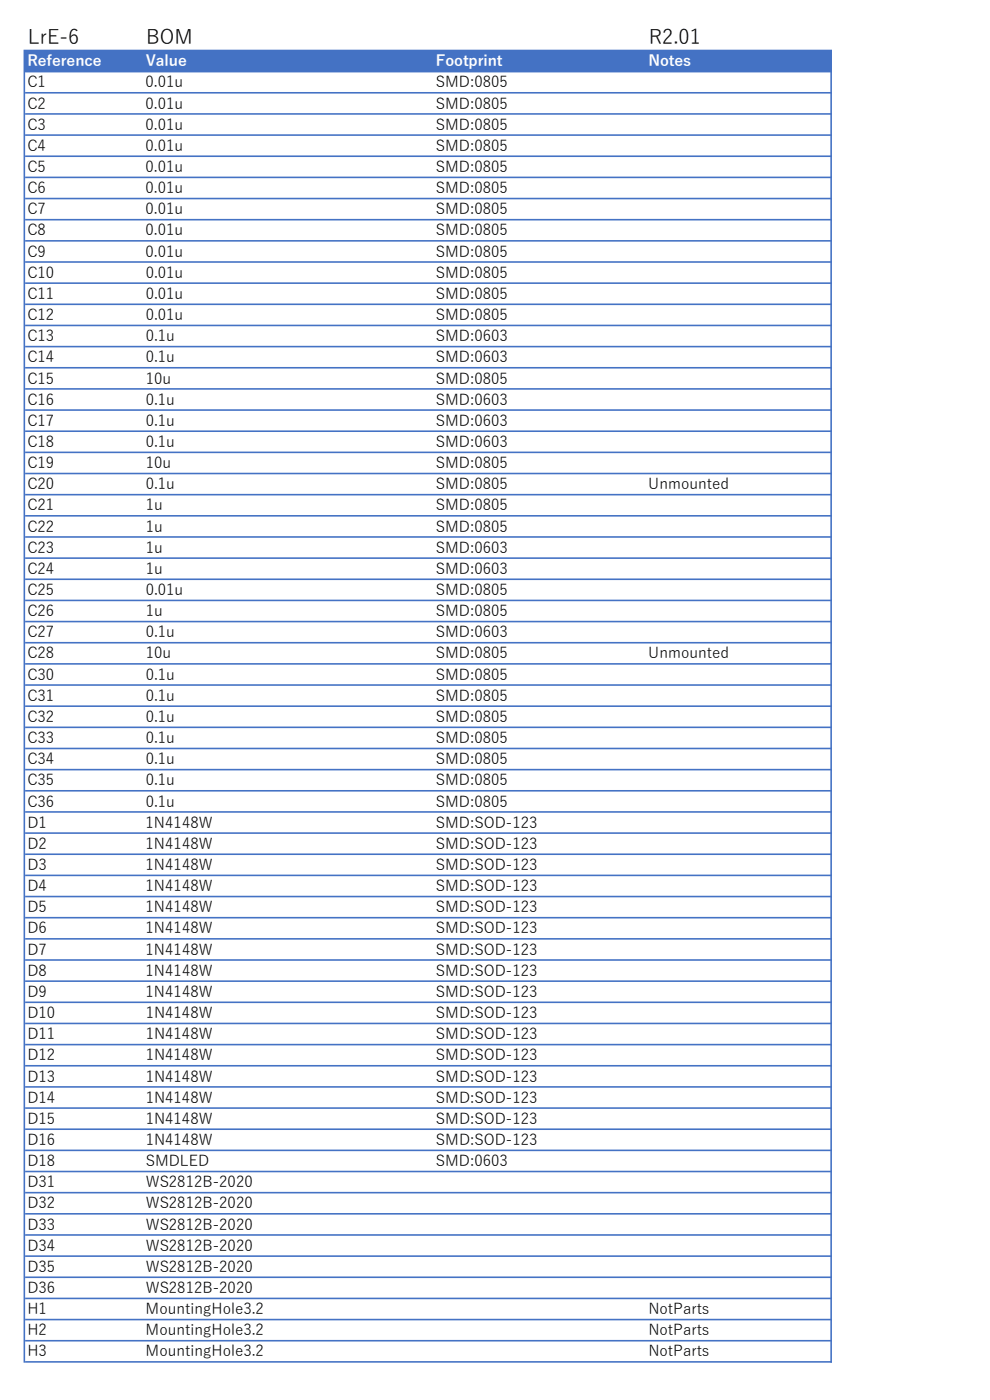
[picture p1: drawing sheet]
<svg xmlns="http://www.w3.org/2000/svg" width="210mm" height="297mm" viewBox="0 0 210 297" stroke-linecap="round" stroke-linejoin="round" font-family="sans-serif">
<defs><g id="words">
<g font-size="4.2">
<text x="5.9" y="9.4">LrE-6</text>
<text x="31" y="9.4">BOM</text>
<text x="137.7" y="9.4">R2.01</text>
</g>
<g font-size="3.2" fill="#fff">
<text x="5.8" y="14.1">Reference</text>
<text x="30.9" y="14.1">Value</text>
<text x="92.4" y="14.1">Footprint</text>
<text x="137.5" y="14.1">Notes</text>
</g>
<g font-size="3.2">
<text x="5.8" y="18.5">C1</text>
<text x="5.8" y="23">C2</text>
<text x="30.9" y="18.5">0.01u</text>
<text x="30.9" y="23">0.01u</text>
<text x="92.5" y="18.5">SMD:0805</text>
<text x="92.5" y="23">SMD:0805</text>
<text x="5.8" y="27.5">C3</text>
<text x="30.9" y="27.5">0.01u</text>
<text x="92.5" y="27.5">SMD:0805</text>
<text x="5.8" y="32">C4</text>
<text x="30.9" y="32">0.01u</text>
<text x="92.5" y="32">SMD:0805</text>
<text x="5.8" y="36.5">C5</text>
<text x="5.8" y="41">C6</text>
<text x="30.9" y="36.5">0.01u</text>
<text x="30.9" y="41">0.01u</text>
<text x="92.5" y="36.5">SMD:0805</text>
<text x="92.5" y="41">SMD:0805</text>
<text x="5.8" y="45.5">C7</text>
<text x="30.9" y="45.5">0.01u</text>
<text x="92.5" y="45.5">SMD:0805</text>
<text x="5.8" y="50">C8</text>
<text x="30.9" y="50">0.01u</text>
<text x="92.5" y="50">SMD:0805</text>
<text x="5.8" y="54.4">C9</text>
<text x="5.8" y="58.9">C10</text>
<text x="30.9" y="54.4">0.01u</text>
<text x="30.9" y="58.9">0.01u</text>
<text x="92.5" y="54.4">SMD:0805</text>
<text x="92.5" y="58.9">SMD:0805</text>
<text x="5.8" y="63.4">C11</text>
<text x="30.9" y="63.4">0.01u</text>
<text x="92.5" y="63.4">SMD:0805</text>
<text x="5.8" y="67.9">C12</text>
<text x="30.9" y="67.9">0.01u</text>
<text x="92.5" y="67.9">SMD:0805</text>
<text x="5.8" y="72.4">C13</text>
<text x="5.8" y="76.9">C14</text>
<text x="30.9" y="72.4">0.1u</text>
<text x="30.9" y="76.9">0.1u</text>
<text x="92.4" y="72.4">SMD:0603</text>
<text x="92.4" y="76.9">SMD:0603</text>
<text x="5.8" y="81.4">C15</text>
<text x="30.9" y="81.4">10u</text>
<text x="92.5" y="81.4">SMD:0805</text>
<text x="5.8" y="85.9">C16</text>
<text x="30.9" y="85.9">0.1u</text>
<text x="92.4" y="85.9">SMD:0603</text>
<text x="5.8" y="90.3">C17</text>
<text x="5.8" y="94.8">C18</text>
<text x="30.9" y="90.3">0.1u</text>
<text x="30.9" y="94.8">0.1u</text>
<text x="92.4" y="90.3">SMD:0603</text>
<text x="92.4" y="94.8">SMD:0603</text>
<text x="5.8" y="99.3">C19</text>
<text x="30.9" y="99.3">10u</text>
<text x="92.5" y="99.3">SMD:0805</text>
<text x="5.8" y="103.8">C20</text>
<text x="30.9" y="103.8">0.1u</text>
<text x="92.4" y="103.8">SMD:0805</text>
<text x="137.5" y="103.8">Unmounted</text>
<text x="5.8" y="108.3">C21</text>
<text x="5.8" y="112.8">C22</text>
<text x="30.9" y="108.3">1u</text>
<text x="30.9" y="112.8">1u</text>
<text x="92.5" y="108.3">SMD:0805</text>
<text x="92.5" y="112.8">SMD:0805</text>
<text x="5.8" y="117.3">C23</text>
<text x="30.9" y="117.3">1u</text>
<text x="92.5" y="117.3">SMD:0603</text>
<text x="5.8" y="121.8">C24</text>
<text x="30.9" y="121.8">1u</text>
<text x="92.5" y="121.8">SMD:0603</text>
<text x="5.8" y="126.2">C25</text>
<text x="5.8" y="130.7">C26</text>
<text x="30.9" y="126.2">0.01u</text>
<text x="30.9" y="130.7">1u</text>
<text x="92.5" y="130.7">SMD:0805</text>
<text x="92.5" y="126.2">SMD:0805</text>
<text x="5.8" y="135.2">C27</text>
<text x="30.9" y="135.2">0.1u</text>
<text x="92.4" y="135.2">SMD:0603</text>
<text x="5.8" y="139.7">C28</text>
<text x="30.9" y="139.7">10u</text>
<text x="92.5" y="139.7">SMD:0805</text>
<text x="137.5" y="139.7">Unmounted</text>
<text x="5.8" y="144.2">C30</text>
<text x="5.8" y="148.7">C31</text>
<text x="30.9" y="144.2">0.1u</text>
<text x="30.9" y="148.7">0.1u</text>
<text x="92.4" y="144.2">SMD:0805</text>
<text x="92.4" y="148.7">SMD:0805</text>
<text x="5.8" y="153.2">C32</text>
<text x="30.9" y="153.2">0.1u</text>
<text x="92.4" y="153.2">SMD:0805</text>
<text x="5.8" y="157.6">C33</text>
<text x="30.9" y="157.6">0.1u</text>
<text x="92.4" y="157.6">SMD:0805</text>
<text x="5.8" y="162.1">C34</text>
<text x="5.8" y="166.6">C35</text>
<text x="30.9" y="162.1">0.1u</text>
<text x="30.9" y="166.6">0.1u</text>
<text x="92.4" y="162.1">SMD:0805</text>
<text x="92.4" y="166.6">SMD:0805</text>
<text x="5.8" y="171.1">C36</text>
<text x="30.9" y="171.1">0.1u</text>
<text x="92.4" y="171.1">SMD:0805</text>
<text x="5.8" y="175.6">D1</text>
<text x="30.9" y="175.6">1N4148W</text>
<text x="92.4" y="175.6">SMD:SOD-123</text>
<text x="5.8" y="180.1">D2</text>
<text x="5.8" y="184.6">D3</text>
<text x="30.9" y="180.1">1N4148W</text>
<text x="30.9" y="184.6">1N4148W</text>
<text x="92.4" y="180.1">SMD:SOD-123</text>
<text x="92.4" y="184.6">SMD:SOD-123</text>
<text x="5.8" y="189.1">D4</text>
<text x="30.9" y="189.1">1N4148W</text>
<text x="92.4" y="189.1">SMD:SOD-123</text>
<text x="5.8" y="193.5">D5</text>
<text x="30.9" y="193.5">1N4148W</text>
<text x="92.4" y="193.5">SMD:SOD-123</text>
<text x="5.8" y="198">D6</text>
<text x="5.8" y="202.5">D7</text>
<text x="30.9" y="198">1N4148W</text>
<text x="30.9" y="202.5">1N4148W</text>
<text x="92.4" y="198">SMD:SOD-123</text>
<text x="92.4" y="202.5">SMD:SOD-123</text>
<text x="5.8" y="207">D8</text>
<text x="30.9" y="207">1N4148W</text>
<text x="92.4" y="207">SMD:SOD-123</text>
<text x="5.8" y="211.5">D9</text>
<text x="5.8" y="216">D10</text>
<text x="30.9" y="211.5">1N4148W</text>
<text x="30.9" y="216">1N4148W</text>
<text x="92.4" y="211.5">SMD:SOD-123</text>
<text x="92.5" y="216">SMD:SOD-123</text>
<text x="5.8" y="220.5">D11</text>
<text x="30.9" y="220.5">1N4148W</text>
<text x="92.5" y="220.5">SMD:SOD-123</text>
<text x="5.8" y="225">D12</text>
<text x="30.9" y="225">1N4148W</text>
<text x="92.5" y="225">SMD:SOD-123</text>
<text x="5.8" y="229.4">D13</text>
<text x="5.8" y="233.9">D14</text>
<text x="30.9" y="229.4">1N4148W</text>
<text x="30.9" y="233.9">1N4148W</text>
<text x="92.5" y="229.4">SMD:SOD-123</text>
<text x="92.5" y="233.9">SMD:SOD-123</text>
<text x="5.8" y="238.4">D15</text>
<text x="30.9" y="238.4">1N4148W</text>
<text x="92.5" y="238.4">SMD:SOD-123</text>
<text x="5.8" y="242.9">D16</text>
<text x="30.9" y="242.9">1N4148W</text>
<text x="92.5" y="242.9">SMD:SOD-123</text>
<text x="5.8" y="247.4">D18</text>
<text x="5.8" y="251.9">D31</text>
<text x="30.9" y="247.4">SMDLED</text>
<text x="30.9" y="251.9">WS2812B-2020</text>
<text x="92.5" y="247.4">SMD:0603</text>
<text x="5.8" y="256.4">D32</text>
<text x="30.9" y="256.4">WS2812B-2020</text>
<text x="5.8" y="260.9">D33</text>
<text x="30.9" y="260.9">WS2812B-2020</text>
<text x="5.8" y="265.3">D34</text>
<text x="5.8" y="269.8">D35</text>
<text x="30.9" y="265.3">WS2812B-2020</text>
<text x="30.9" y="269.8">WS2812B-2020</text>
<text x="5.8" y="274.3">D36</text>
<text x="30.9" y="274.3">WS2812B-2020</text>
<text x="5.8" y="278.8">H1</text>
<text x="30.9" y="278.8">MountingHole3.2</text>
<text x="137.5" y="278.8">NotParts</text>
<text x="5.8" y="283.3">H2</text>
<text x="5.8" y="287.8">H3</text>
<text x="30.9" y="283.3">MountingHole3.2</text>
<text x="30.9" y="287.8">MountingHole3.2</text>
<text x="137.5" y="283.3">NotParts</text>
<text x="137.5" y="287.8">NotParts</text>
</g>
</g></defs>
<path d="M5.3 10.7h171.1v4.5h-171.1z" fill="#4472c4"/>
<g fill="#4472c4">
<path d="M5 10.5h.3v278.6h-.3zM176.1 10.9h.4v278.2h-.4z" fill-rule="evenodd"/>
<path d="M5.3 10.5h171.2v.4h-171.2zM5.3 15h171.2v.4h-171.2zM5.3 19.5h171.2v.4h-171.2zM5.3 24h171.2v.3h-171.2zM5.3 28.5h171.2v.3h-171.2zM5.3 33h171.2v.3h-171.2zM5.3 37.5h171.2v.3h-171.2zM5.3 42h171.2v.3h-171.2zM5.3 46.4h171.2v.4h-171.2zM5.3 50.9h171.2v.4h-171.2zM5.3 55.4h171.2v.4h-171.2zM5.3 59.9h171.2v.3h-171.2zM5.3 64.4h171.2v.3h-171.2zM5.3 68.9h171.2v.3h-171.2zM5.3 73.4h171.2v.3h-171.2zM5.3 77.9h171.2v.3h-171.2zM5.3 82.3h171.2v.4h-171.2zM5.3 86.8h171.2v.4h-171.2zM5.3 91.3h171.2v.4h-171.2zM5.3 95.8h171.2v.3h-171.2zM5.3 100.3h171.2v.3h-171.2zM5.3 104.8h171.2v.3h-171.2zM5.3 109.3h171.2v.3h-171.2zM5.3 113.7h171.2v.4h-171.2zM5.3 118.2h171.2v.4h-171.2zM5.3 122.7h171.2v.4h-171.2zM5.3 127.2h171.2v.4h-171.2zM5.3 131.7h171.2v.3h-171.2zM5.3 136.2h171.2v.3h-171.2zM5.3 140.7h171.2v.3h-171.2zM5.3 145.2h171.2v.3h-171.2zM5.3 149.6h171.2v.4h-171.2zM5.3 154.1h171.2v.4h-171.2zM5.3 158.6h171.2v.4h-171.2zM5.3 163.1h171.2v.3h-171.2zM5.3 167.6h171.2v.3h-171.2zM5.3 172.1h171.2v.3h-171.2zM5.3 176.6h171.2v.3h-171.2zM5.3 181.1h171.2v.3h-171.2zM5.3 185.5h171.2v.4h-171.2zM5.3 190h171.2v.4h-171.2zM5.3 194.5h171.2v.4h-171.2zM5.3 199h171.2v.3h-171.2zM5.3 203.5h171.2v.3h-171.2zM5.3 208h171.2v.3h-171.2zM5.3 212.5h171.2v.3h-171.2zM5.3 217h171.2v.3h-171.2zM5.3 221.4h171.2v.4h-171.2zM5.3 225.9h171.2v.4h-171.2zM5.3 230.4h171.2v.4h-171.2zM5.3 234.9h171.2v.3h-171.2zM5.3 239.4h171.2v.3h-171.2zM5.3 243.9h171.2v.3h-171.2zM5.3 248.4h171.2v.3h-171.2zM5.3 252.9h171.2v.3h-171.2zM5.3 257.3h171.2v.4h-171.2zM5.3 261.8h171.2v.4h-171.2zM5.3 266.3h171.2v.4h-171.2zM5.3 270.8h171.2v.3h-171.2zM5.3 275.3h171.2v.3h-171.2zM5.3 279.8h171.2v.3h-171.2zM5.3 284.3h171.2v.3h-171.2zM5.3 288.8h171.2v.3h-171.2z" fill-rule="evenodd"/>
</g>
<use href="#words"/>
</svg>
